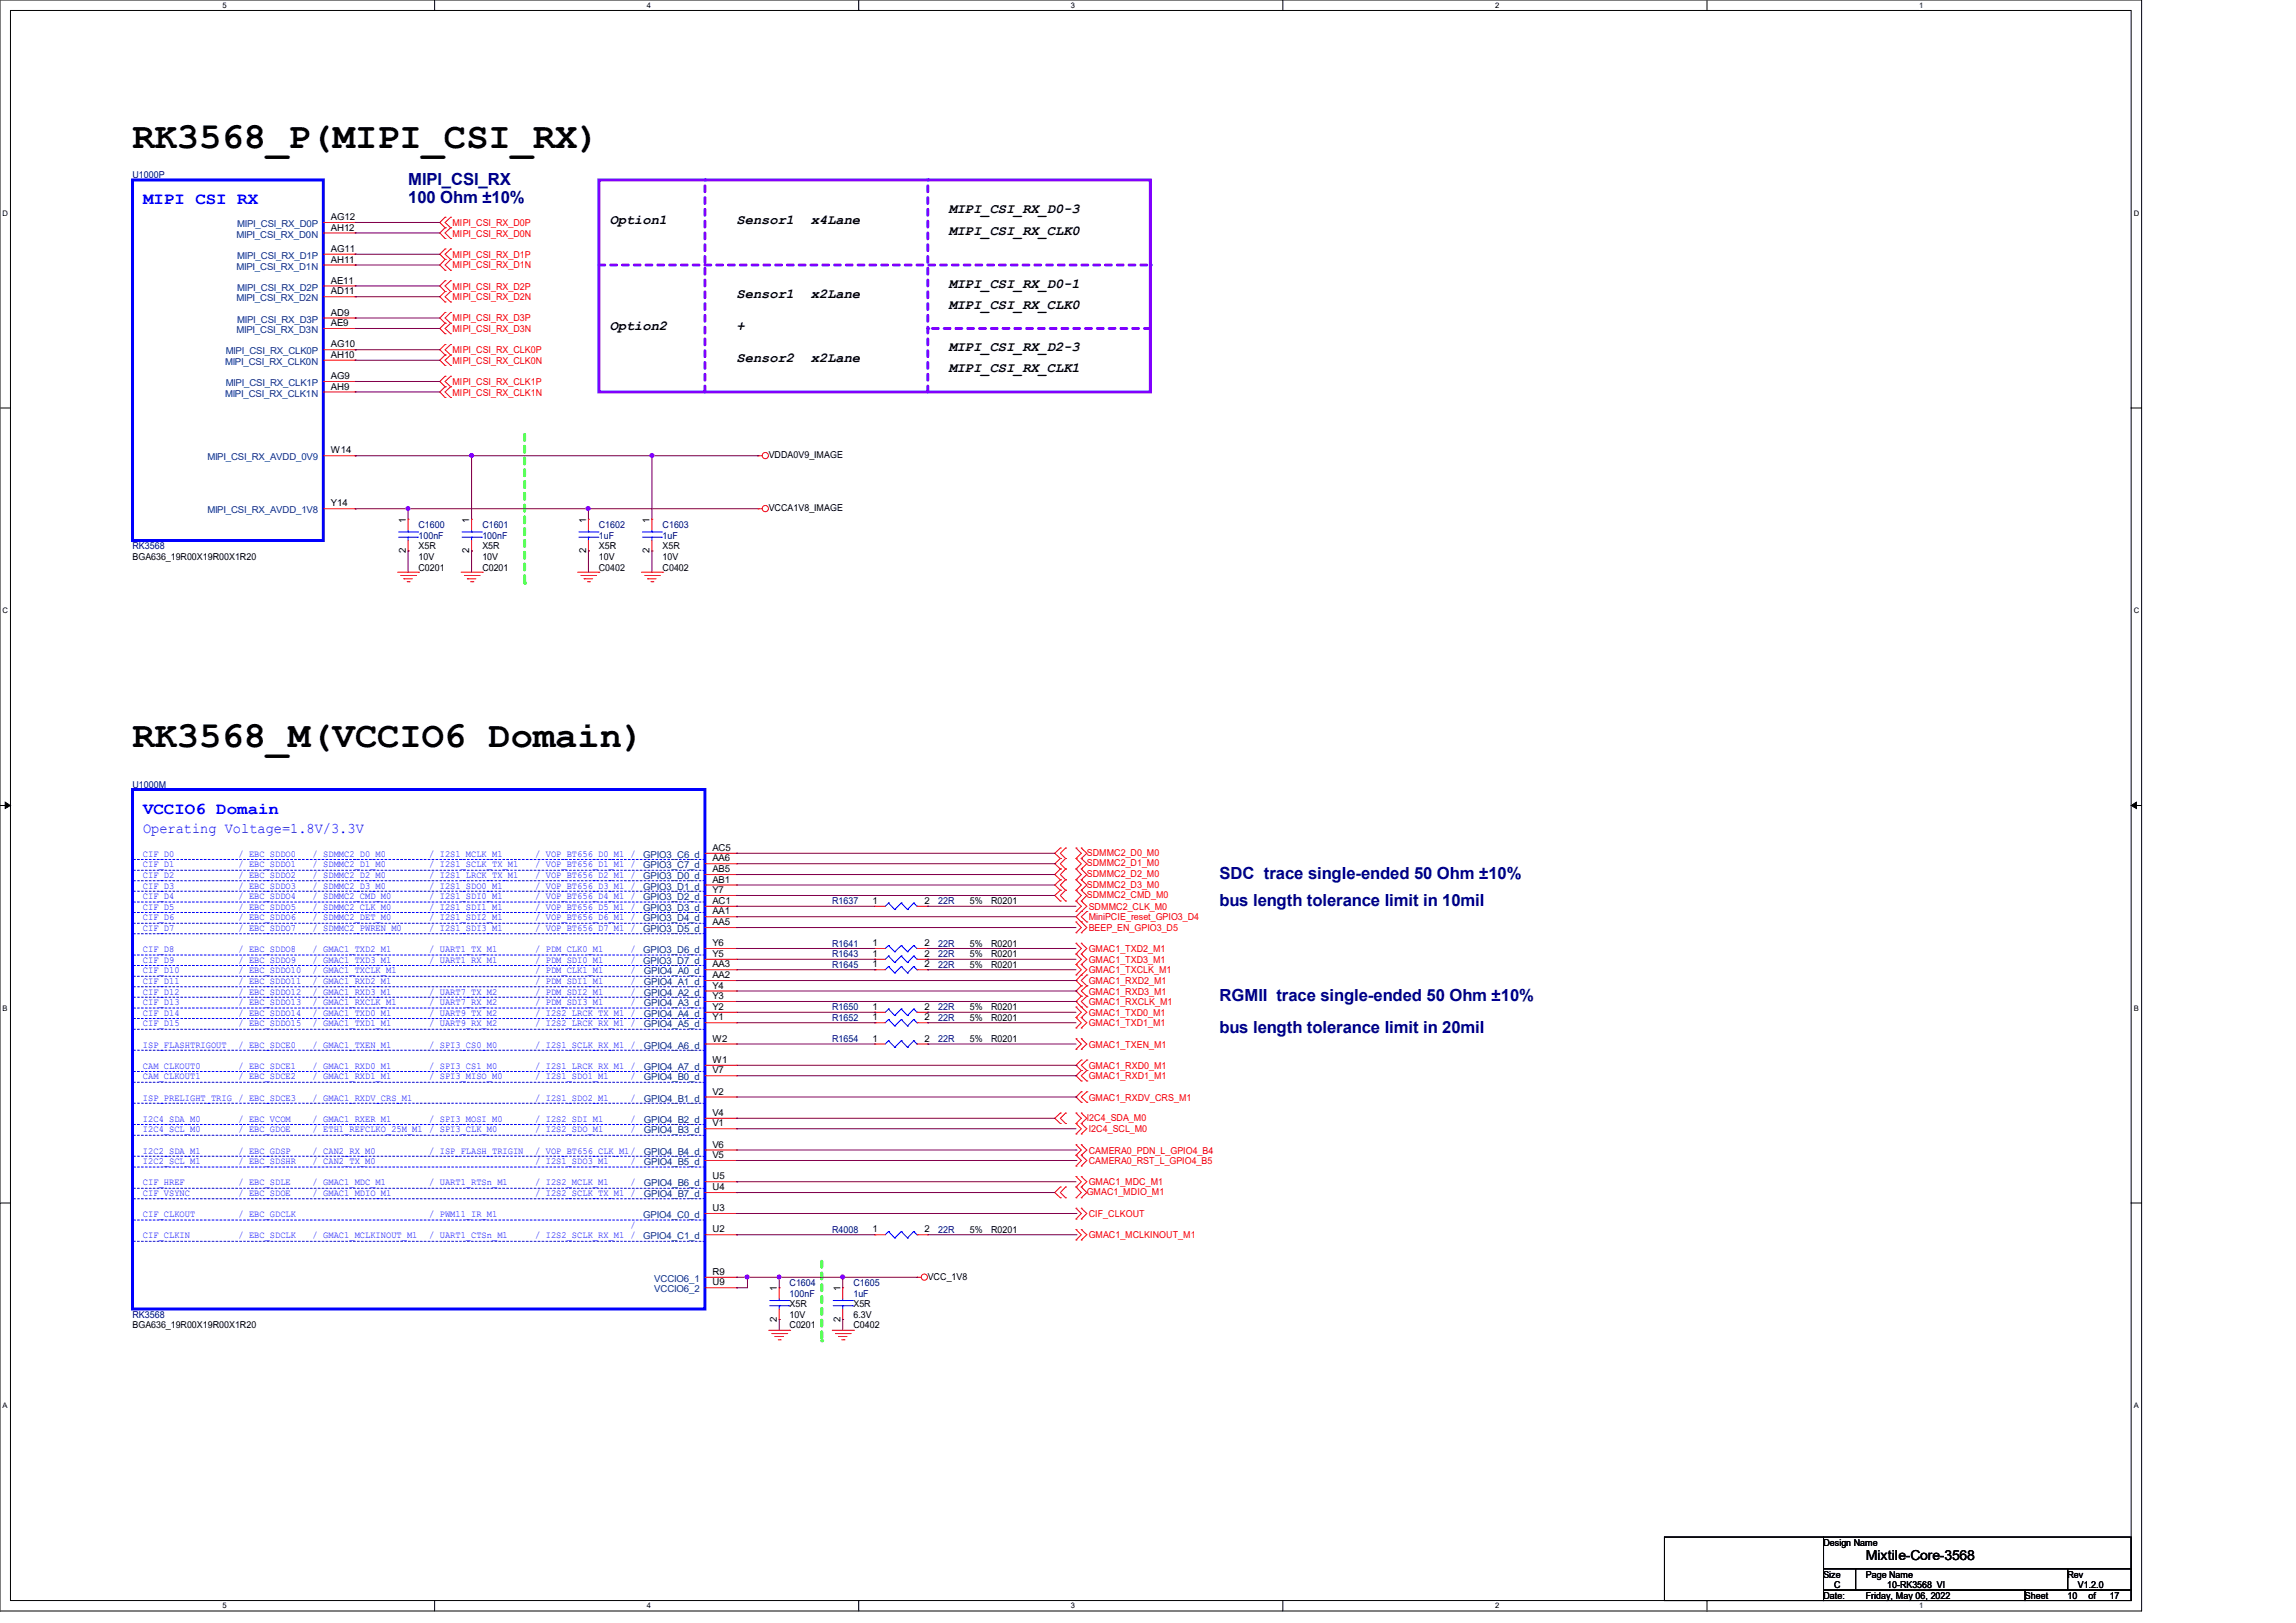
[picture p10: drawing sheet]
<svg xmlns="http://www.w3.org/2000/svg" width="297mm" height="210mm" viewBox="0 0 297 210" stroke-linecap="round" stroke-linejoin="round" font-family="sans-serif">
<defs><g id="words">
<g font-size="4.8">
<text x="17.1" y="19.1">RK3568_P(MIPI_CSI_RX)</text>
<text x="17.1" y="96.6">RK3568_M(VCCIO6 Domain)</text>
</g>
<g font-size="2.2" fill="#000080">
<text x="52.8" y="24">MIPI_CSI_RX</text>
<text x="52.8" y="26.2">100 Ohm ±10%</text>
<text x="157.7" y="113.8">SDC trace single-ended 50 Ohm ±10%</text>
<text x="157.7" y="117.2">bus length tolerance limit in 10mil</text>
<text x="157.7" y="129.6">RGMII trace single-ended 50 Ohm ±10%</text>
<text x="157.7" y="133.7">bus length tolerance limit in 20mil</text>
</g>
<g font-size="2.2" fill="#00f">
<text x="18.5" y="26.5">MIPI CSI RX</text>
<text x="18.5" y="105.3">VCCIO6 Domain</text>
</g>
<text font-size="1.9" fill="#00f" x="18.5" y="107.8">Operating Voltage=1.8V/3.3V</text>
<g font-size="1.8">
<text x="78.9" y="29">Option1</text>
<text x="95.3" y="29">Sensor1</text>
<text x="104.9" y="29">x4Lane</text>
<text x="122.7" y="27.6">MIPI_CSI_RX_D0-3</text>
<text x="122.7" y="30.4">MIPI_CSI_RX_CLK0</text>
<text x="95.3" y="38.6">Sensor1</text>
<text x="104.9" y="38.6">x2Lane</text>
<text x="122.7" y="37.2">MIPI_CSI_RX_D0-1</text>
<text x="122.7" y="40">MIPI_CSI_RX_CLK0</text>
<text x="78.9" y="42.7">Option2</text>
<text x="95.3" y="42.7">+</text>
<text x="95.3" y="46.8">Sensor2</text>
<text x="104.9" y="46.8">x2Lane</text>
<text x="122.7" y="45.4">MIPI_CSI_RX_D2-3</text>
<text x="122.7" y="48.2">MIPI_CSI_RX_CLK1</text>
<text x="241.4" y="201.8">Mixtile-Core-3568</text>
</g>
<g font-size="1.2" fill="#000080">
<text x="17.1" y="23.1">U1000P</text>
<text x="17.1" y="71.1">RK3568</text>
<text x="54.1" y="68.3">C1600</text>
<text x="54.1" y="69.7">100nF</text>
<text x="62.4" y="68.3">C1601</text>
<text x="62.4" y="69.7">100nF</text>
<text x="77.5" y="68.3">C1602</text>
<text x="77.5" y="69.7">1uF</text>
<text x="85.7" y="68.3">C1603</text>
<text x="85.7" y="69.7">1uF</text>
<text x="17.1" y="101.9">U1000M</text>
<text x="107.6" y="117">R1637</text>
<text x="121.4" y="117">22R</text>
<text x="107.6" y="125.3">R1645</text>
<text x="107.6" y="123.9">R1643</text>
<text x="107.6" y="122.5">R1641</text>
<text x="121.4" y="125.3">22R</text>
<text x="121.4" y="123.9">22R</text>
<text x="121.4" y="122.5">22R</text>
<text x="107.6" y="130.7">R1650</text>
<text x="121.4" y="130.7">22R</text>
<text x="107.6" y="132.1">R1652</text>
<text x="107.6" y="134.9">R1654</text>
<text x="121.4" y="132.1">22R</text>
<text x="121.4" y="134.9">22R</text>
<text x="107.6" y="159.6">R4008</text>
<text x="121.4" y="159.6">22R</text>
<text x="102.1" y="166.4">C1604</text>
<text x="102.1" y="167.8">100nF</text>
<text x="110.4" y="166.4">C1605</text>
<text x="110.4" y="167.8">1uF</text>
<text x="17.1" y="170.5">RK3568</text>
</g>
<g font-size="1.2" fill="#004080">
<text x="30.7" y="29.4">MIPI_CSI_RX_D0P</text>
<text x="30.6" y="30.7">MIPI_CSI_RX_D0N</text>
<text x="30.6" y="34.9">MIPI_CSI_RX_D1N</text>
<text x="30.7" y="33.5">MIPI_CSI_RX_D1P</text>
<text x="30.6" y="39">MIPI_CSI_RX_D2N</text>
<text x="30.7" y="37.6">MIPI_CSI_RX_D2P</text>
<text x="30.7" y="41.7">MIPI_CSI_RX_D3P</text>
<text x="29.1" y="47.2">MIPI_CSI_RX_CLK0N</text>
<text x="29.2" y="45.8">MIPI_CSI_RX_CLK0P</text>
<text x="30.6" y="43.1">MIPI_CSI_RX_D3N</text>
<text x="29.1" y="51.3">MIPI_CSI_RX_CLK1N</text>
<text x="29.2" y="50">MIPI_CSI_RX_CLK1P</text>
<text x="26.8" y="59.6">MIPI_CSI_RX_AVDD_0V9</text>
<text x="26.8" y="66.4">MIPI_CSI_RX_AVDD_1V8</text>
<text x="83.2" y="111">GPIO3_C6_d</text>
<text x="83.2" y="112.4">GPIO3_C7_d</text>
<text x="83.2" y="113.7">GPIO3_D0_d</text>
<text x="83.2" y="115.1">GPIO3_D1_d</text>
<text x="83.2" y="116.5">GPIO3_D2_d</text>
<text x="83.2" y="117.9">GPIO3_D3_d</text>
<text x="83.2" y="119.2">GPIO3_D4_d</text>
<text x="83.2" y="120.6">GPIO3_D5_d</text>
<text x="83.2" y="123.3">GPIO3_D6_d</text>
<text x="83.2" y="124.7">GPIO3_D7_d</text>
<text x="83.3" y="126.1">GPIO4_A0_d</text>
<text x="83.3" y="127.5">GPIO4_A1_d</text>
<text x="83.3" y="128.8">GPIO4_A2_d</text>
<text x="83.3" y="130.2">GPIO4_A3_d</text>
<text x="83.3" y="131.6">GPIO4_A4_d</text>
<text x="83.3" y="132.9">GPIO4_A5_d</text>
<text x="83.3" y="135.7">GPIO4_A6_d</text>
<text x="83.3" y="138.4">GPIO4_A7_d</text>
<text x="83.3" y="139.8">GPIO4_B0_d</text>
<text x="83.3" y="142.5">GPIO4_B1_d</text>
<text x="83.3" y="145.3">GPIO4_B2_d</text>
<text x="83.3" y="146.6">GPIO4_B3_d</text>
<text x="83.3" y="149.4">GPIO4_B4_d</text>
<text x="83.3" y="150.7">GPIO4_B5_d</text>
<text x="83.3" y="153.5">GPIO4_B6_d</text>
<text x="83.3" y="154.9">GPIO4_B7_d</text>
<text x="83.2" y="157.6">GPIO4_C0_d</text>
<text x="83.2" y="160.4">GPIO4_C1_d</text>
<text x="84.6" y="165.9">VCCIO6_1</text>
<text x="84.6" y="167.2">VCCIO6_2</text>
</g>
<g font-size="1.2">
<text x="42.8" y="28.5">AG12</text>
<text x="42.8" y="29.8">AH12</text>
<text x="42.8" y="32.6">AG11</text>
<text x="42.8" y="34">AH11</text>
<text x="42.8" y="36.7">AE11</text>
<text x="42.8" y="38.1">AD11</text>
<text x="42.8" y="40.9">AD9</text>
<text x="42.8" y="42.2">AE9</text>
<text x="42.8" y="45">AG10</text>
<text x="42.8" y="46.3">AH10</text>
<text x="42.8" y="49.1">AG9</text>
<text x="42.8" y="50.4">AH9</text>
<text x="42.8" y="58.7">W14</text>
<text x="99.4" y="59.3">VDDA0V9_IMAGE</text>
<text x="42.8" y="65.5">Y14</text>
<text x="52.5" y="71.6" transform="rotate(-90 52.5 71.6)">2</text>
<text x="52.5" y="67.6" transform="rotate(-90 52.5 67.6)">1</text>
<text x="54.1" y="71.1">X5R</text>
<text x="60.7" y="71.6" transform="rotate(-90 60.7 71.6)">2</text>
<text x="60.7" y="67.6" transform="rotate(-90 60.7 67.6)">1</text>
<text x="62.4" y="71.1">X5R</text>
<text x="75.8" y="71.6" transform="rotate(-90 75.8 71.6)">2</text>
<text x="75.8" y="67.6" transform="rotate(-90 75.8 67.6)">1</text>
<text x="77.5" y="71.1">X5R</text>
<text x="84" y="71.6" transform="rotate(-90 84 71.6)">2</text>
<text x="84" y="67.6" transform="rotate(-90 84 67.6)">1</text>
<text x="85.7" y="71.1">X5R</text>
<text x="99.4" y="66.1">VCCA1V8_IMAGE</text>
<text x="17.1" y="72.4">BGA636_19R00X19R00X1R20</text>
<text x="54.1" y="73.8">C0201</text>
<text x="54.1" y="72.4">10V</text>
<text x="62.4" y="73.8">C0201</text>
<text x="62.4" y="72.4">10V</text>
<text x="77.5" y="73.8">C0402</text>
<text x="77.5" y="72.4">10V</text>
<text x="85.7" y="73.8">C0402</text>
<text x="85.7" y="72.4">10V</text>
<text x="92.2" y="110.1">AC5</text>
<text x="92.2" y="111.5">AA6</text>
<text x="92.2" y="112.9">AB5</text>
<text x="92.2" y="114.2">AB1</text>
<text x="92.2" y="115.6">Y7</text>
<text x="92.2" y="117">AC1</text>
<text x="92.2" y="118.3">AA1</text>
<text x="92.2" y="119.7">AA5</text>
<text x="112.9" y="117">1</text>
<text x="119.6" y="117">2</text>
<text x="125.5" y="117">5%</text>
<text x="128.2" y="117">R0201</text>
<text x="92.2" y="122.4">Y6</text>
<text x="92.2" y="123.8">Y5</text>
<text x="92.2" y="125.2">AA3</text>
<text x="112.9" y="125.2">1</text>
<text x="112.9" y="123.8">1</text>
<text x="112.9" y="122.4">1</text>
<text x="119.6" y="125.2">2</text>
<text x="119.6" y="123.8">2</text>
<text x="119.6" y="122.4">2</text>
<text x="125.5" y="125.3">5%</text>
<text x="125.5" y="123.9">5%</text>
<text x="125.5" y="122.5">5%</text>
<text x="128.2" y="125.3">R0201</text>
<text x="128.2" y="123.9">R0201</text>
<text x="128.2" y="122.5">R0201</text>
<text x="92.2" y="126.6">AA2</text>
<text x="92.2" y="127.9">Y4</text>
<text x="92.2" y="129.3">Y3</text>
<text x="92.2" y="130.7">Y2</text>
<text x="112.9" y="130.7">1</text>
<text x="119.6" y="130.7">2</text>
<text x="125.5" y="130.7">5%</text>
<text x="128.2" y="130.7">R0201</text>
<text x="92.2" y="132">Y1</text>
<text x="92.2" y="134.8">W2</text>
<text x="92.2" y="137.5">W1</text>
<text x="112.9" y="132">1</text>
<text x="112.9" y="134.8">1</text>
<text x="119.6" y="132">2</text>
<text x="119.6" y="134.8">2</text>
<text x="125.5" y="132.1">5%</text>
<text x="125.5" y="134.9">5%</text>
<text x="128.2" y="132.1">R0201</text>
<text x="128.2" y="134.9">R0201</text>
<text x="92.2" y="138.9">V7</text>
<text x="92.2" y="141.6">V2</text>
<text x="92.2" y="144.4">V4</text>
<text x="92.2" y="145.8">V1</text>
<text x="92.2" y="148.5">V6</text>
<text x="92.2" y="149.9">V5</text>
<text x="92.2" y="152.6">U5</text>
<text x="92.2" y="154">U4</text>
<text x="92.2" y="156.7">U3</text>
<text x="92.2" y="159.5">U2</text>
<text x="112.9" y="159.5">1</text>
<text x="119.6" y="159.5">2</text>
<text x="125.5" y="159.6">5%</text>
<text x="128.2" y="159.6">R0201</text>
<text x="92.2" y="165">R9</text>
<text x="92.2" y="166.3">U9</text>
<text x="100.5" y="167" transform="rotate(-90 100.5 167)">1</text>
<text x="108.7" y="167" transform="rotate(-90 108.7 167)">1</text>
<text x="120" y="165.6">VCC_1V8</text>
<text x="17.1" y="171.9">BGA636_19R00X19R00X1R20</text>
<text x="100.5" y="171" transform="rotate(-90 100.5 171)">2</text>
<text x="102.1" y="171.9">C0201</text>
<text x="102.1" y="169.2">X5R</text>
<text x="102.1" y="170.5">10V</text>
<text x="108.7" y="171" transform="rotate(-90 108.7 171)">2</text>
<text x="110.4" y="171.9">C0402</text>
<text x="110.4" y="169.2">X5R</text>
<text x="110.4" y="170.5">6.3V</text>
<text x="235.9" y="200">Design Name</text>
<text x="235.9" y="204.1">Size</text>
<text x="235.9" y="206.9">Date:</text>
<text x="237.3" y="205.5">C</text>
<text x="241.4" y="204.1">Page Name</text>
<text x="241.4" y="206.9">Friday, May 06, 2022</text>
<text x="244.1" y="205.5">10-RK3568_VI</text>
<text x="261.9" y="206.9">Sheet</text>
<text x="267.4" y="204.1">Rev</text>
<text x="267.4" y="206.9">10</text>
<text x="268.8" y="205.5">V1.2.0</text>
<text x="270.1" y="206.9">of</text>
<text x="272.9" y="206.9">17</text>
</g>
<g font-size="1.2" fill="#f00">
<text x="58.5" y="29.3">MIPI_CSI_RX_D0P</text>
<text x="58.5" y="30.6">MIPI_CSI_RX_D0N</text>
<text x="58.5" y="33.4">MIPI_CSI_RX_D1P</text>
<text x="58.5" y="34.7">MIPI_CSI_RX_D1N</text>
<text x="58.5" y="37.5">MIPI_CSI_RX_D2P</text>
<text x="58.5" y="38.9">MIPI_CSI_RX_D2N</text>
<text x="58.5" y="41.6">MIPI_CSI_RX_D3P</text>
<text x="58.5" y="43">MIPI_CSI_RX_D3N</text>
<text x="58.5" y="45.7">MIPI_CSI_RX_CLK0P</text>
<text x="58.5" y="47.1">MIPI_CSI_RX_CLK0N</text>
<text x="58.5" y="49.8">MIPI_CSI_RX_CLK1P</text>
<text x="58.5" y="51.2">MIPI_CSI_RX_CLK1N</text>
<text x="140.6" y="110.7">SDMMC2_D0_M0</text>
<text x="140.6" y="112.1">SDMMC2_D1_M0</text>
<text x="140.6" y="113.5">SDMMC2_D2_M0</text>
<text x="140.6" y="114.9">SDMMC2_D3_M0</text>
<text x="140.6" y="116.2">SDMMC2_CMD_M0</text>
<text x="140.8" y="117.7">SDMMC2_CLK_M0</text>
<text x="140.8" y="119.1">MiniPCIE_reset_GPIO3_D4</text>
<text x="140.8" y="120.4">BEEP_EN_GPIO3_D5</text>
<text x="140.8" y="123.2">GMAC1_TXD2_M1</text>
<text x="140.8" y="124.6">GMAC1_TXD3_M1</text>
<text x="140.8" y="125.9">GMAC1_TXCLK_M1</text>
<text x="140.8" y="127.3">GMAC1_RXD2_M1</text>
<text x="140.8" y="128.7">GMAC1_RXD3_M1</text>
<text x="140.8" y="130">GMAC1_RXCLK_M1</text>
<text x="140.8" y="131.4">GMAC1_TXD0_M1</text>
<text x="140.8" y="132.8">GMAC1_TXD1_M1</text>
<text x="140.8" y="135.6">GMAC1_TXEN_M1</text>
<text x="140.8" y="138.3">GMAC1_RXD0_M1</text>
<text x="140.8" y="139.7">GMAC1_RXD1_M1</text>
<text x="140.8" y="142.4">GMAC1_RXDV_CRS_M1</text>
<text x="140.6" y="145">I2C4_SDA_M0</text>
<text x="140.8" y="146.5">I2C4_SCL_M0</text>
<text x="140.8" y="149.3">CAMERA0_PDN_L_GPIO4_B4</text>
<text x="140.6" y="154.6">GMAC1_MDIO_M1</text>
<text x="140.8" y="153.4">GMAC1_MDC_M1</text>
<text x="140.8" y="150.6">CAMERA0_RST_L_GPIO4_B5</text>
<text x="140.8" y="160.2">GMAC1_MCLKINOUT_M1</text>
<text x="140.8" y="157.5">CIF_CLKOUT</text>
</g>
<g font-size="1.2" fill="#00f">
<text x="18.5" y="112.2">CIF_D1</text>
<text x="18.5" y="113.6">CIF_D2</text>
<text x="18.5" y="110.9">CIF_D0</text>
<text x="30.9" y="113.6">/ EBC_SDDO2</text>
<text x="30.9" y="112.2">/ EBC_SDDO1</text>
<text x="30.9" y="110.9">/ EBC_SDDO0</text>
<text x="40.4" y="110.9">/ SDMMC2_D0_M0</text>
<text x="40.4" y="112.2">/ SDMMC2_D1_M0</text>
<text x="40.4" y="113.6">/ SDMMC2_D2_M0</text>
<text x="55.5" y="113.6">/ I2S1_LRCK_TX_M1</text>
<text x="55.5" y="110.9">/ I2S1_MCLK_M1</text>
<text x="55.5" y="112.2">/ I2S1_SCLK_TX_M1</text>
<text x="69.2" y="113.6">/ VOP_BT656_D2_M1 /</text>
<text x="69.2" y="112.2">/ VOP_BT656_D1_M1 /</text>
<text x="69.2" y="110.9">/ VOP_BT656_D0_M1 /</text>
<text x="18.5" y="119.1">CIF_D6</text>
<text x="18.5" y="116.3">CIF_D4</text>
<text x="18.5" y="115">CIF_D3</text>
<text x="18.5" y="117.7">CIF_D5</text>
<text x="30.9" y="116.3">/ EBC_SDDO4</text>
<text x="30.9" y="119.1">/ EBC_SDDO6</text>
<text x="30.9" y="115">/ EBC_SDDO3</text>
<text x="30.9" y="117.7">/ EBC_SDDO5</text>
<text x="40.4" y="116.3">/ SDMMC2_CMD_M0</text>
<text x="40.4" y="117.7">/ SDMMC2_CLK_M0</text>
<text x="40.4" y="115">/ SDMMC2_D3_M0</text>
<text x="40.4" y="119.1">/ SDMMC2_DET_M0</text>
<text x="55.5" y="115">/ I2S1_SDO0_M1</text>
<text x="55.5" y="117.7">/ I2S1_SDI1_M1</text>
<text x="55.5" y="116.3">/ I2S1_SDI0_M1</text>
<text x="55.5" y="119.1">/ I2S1_SDI2_M1</text>
<text x="69.2" y="117.7">/ VOP_BT656_D5_M1 /</text>
<text x="69.2" y="115">/ VOP_BT656_D3_M1 /</text>
<text x="69.2" y="119.1">/ VOP_BT656_D6_M1 /</text>
<text x="69.2" y="116.3">/ VOP_BT656_D4_M1 /</text>
<text x="18.5" y="120.5">CIF_D7</text>
<text x="18.5" y="125.9">CIF_D10</text>
<text x="18.5" y="123.2">CIF_D8</text>
<text x="18.5" y="124.6">CIF_D9</text>
<text x="30.9" y="123.2">/ EBC_SDDO8</text>
<text x="30.9" y="120.5">/ EBC_SDDO7</text>
<text x="30.9" y="125.9">/ EBC_SDDO10</text>
<text x="30.9" y="124.6">/ EBC_SDDO9</text>
<text x="40.4" y="120.5">/ SDMMC2_PWREN_M0</text>
<text x="40.4" y="124.6">/ GMAC1_TXD3_M1</text>
<text x="40.4" y="123.2">/ GMAC1_TXD2_M1</text>
<text x="40.4" y="125.9">/ GMAC1_TXCLK_M1</text>
<text x="55.5" y="123.2">/ UART1_TX_M1</text>
<text x="55.5" y="120.5">/ I2S1_SDI3_M1</text>
<text x="55.5" y="124.6">/ UART1_RX_M1</text>
<text x="69.2" y="123.2">/ PDM_CLK0_M1</text>
<text x="69.2" y="124.6">/ PDM_SDI0_M1</text>
<text x="69.2" y="125.9">/ PDM_CLK1_M1</text>
<text x="69.2" y="120.5">/ VOP_BT656_D7_M1 /</text>
<text x="81.6" y="124.6">/</text>
<text x="81.6" y="123.2">/</text>
<text x="81.6" y="125.9">/</text>
<text x="18.5" y="127.3">CIF_D11</text>
<text x="18.5" y="128.7">CIF_D12</text>
<text x="18.5" y="131.4">CIF_D14</text>
<text x="18.5" y="130">CIF_D13</text>
<text x="30.9" y="130">/ EBC_SDDO13</text>
<text x="30.9" y="131.4">/ EBC_SDDO14</text>
<text x="30.9" y="128.7">/ EBC_SDDO12</text>
<text x="30.9" y="127.3">/ EBC_SDDO11</text>
<text x="40.4" y="131.4">/ GMAC1_TXD0_M1</text>
<text x="40.4" y="128.7">/ GMAC1_RXD3_M1</text>
<text x="40.4" y="130">/ GMAC1_RXCLK_M1</text>
<text x="40.4" y="127.3">/ GMAC1_RXD2_M1</text>
<text x="55.5" y="128.7">/ UART7_TX_M2</text>
<text x="55.5" y="131.4">/ UART9_TX_M2</text>
<text x="55.5" y="130">/ UART7_RX_M2</text>
<text x="69.2" y="128.7">/ PDM_SDI2_M1</text>
<text x="69.2" y="131.4">/ I2S2_LRCK_TX_M1 /</text>
<text x="69.2" y="127.3">/ PDM_SDI1_M1</text>
<text x="69.2" y="130">/ PDM_SDI3_M1</text>
<text x="81.6" y="130">/</text>
<text x="81.6" y="127.3">/</text>
<text x="81.6" y="128.7">/</text>
<text x="18.5" y="132.8">CIF_D15</text>
<text x="18.5" y="135.6">ISP_FLASHTRIGOUT</text>
<text x="30.9" y="132.8">/ EBC_SDDO15</text>
<text x="30.9" y="135.6">/ EBC_SDCE0</text>
<text x="40.4" y="135.6">/ GMAC1_TXEN_M1</text>
<text x="40.4" y="132.8">/ GMAC1_TXD1_M1</text>
<text x="55.5" y="132.8">/ UART9_RX_M2</text>
<text x="55.5" y="135.6">/ SPI3_CS0_M0</text>
<text x="69.2" y="135.6">/ I2S1_SCLK_RX_M1 /</text>
<text x="69.2" y="132.8">/ I2S2_LRCK_RX_M1 /</text>
<text x="18.5" y="138.3">CAM_CLKOUT0</text>
<text x="18.5" y="142.4">ISP_PRELIGHT_TRIG / EBC_SDCE3</text>
<text x="18.5" y="139.7">CAM_CLKOUT1</text>
<text x="30.9" y="139.7">/ EBC_SDCE2</text>
<text x="30.9" y="138.3">/ EBC_SDCE1</text>
<text x="40.4" y="138.3">/ GMAC1_RXD0_M1</text>
<text x="40.4" y="139.7">/ GMAC1_RXD1_M1</text>
<text x="40.4" y="142.4">/ GMAC1_RXDV_CRS_M1</text>
<text x="55.5" y="139.7">/ SPI3_MISO_M0</text>
<text x="55.5" y="138.3">/ SPI3_CS1_M0</text>
<text x="69.2" y="138.3">/ I2S1_LRCK_RX_M1 /</text>
<text x="69.2" y="142.4">/ I2S1_SDO2_M1</text>
<text x="69.2" y="139.7">/ I2S1_SDO1_M1</text>
<text x="81.6" y="139.7">/</text>
<text x="81.6" y="142.4">/</text>
<text x="18.5" y="149.3">I2C2_SDA_M1</text>
<text x="18.5" y="146.5">I2C4_SCL_M0</text>
<text x="18.5" y="145.2">I2C4_SDA_M0</text>
<text x="30.9" y="145.2">/ EBC_VCOM</text>
<text x="30.9" y="146.5">/ EBC_GDOE</text>
<text x="30.9" y="149.3">/ EBC_GDSP</text>
<text x="40.4" y="149.3">/ CAN2_RX_M0</text>
<text x="40.4" y="145.2">/ GMAC1_RXER_M1</text>
<text x="40.4" y="146.5">/ ETH1_REFCLKO_25M_M1 / SPI3_CLK_M0</text>
<text x="55.5" y="145.2">/ SPI3_MOSI_M0</text>
<text x="55.5" y="149.3">/ ISP_FLASH_TRIGIN</text>
<text x="69.2" y="145.2">/ I2S2_SDI_M1</text>
<text x="69.2" y="149.3">/ VOP_BT656_CLK_M1/</text>
<text x="69.2" y="146.5">/ I2S2_SDO_M1</text>
<text x="81.6" y="145.2">/</text>
<text x="81.6" y="146.5">/</text>
<text x="18.5" y="150.6">I2C2_SCL_M1</text>
<text x="18.5" y="153.4">CIF_HREF</text>
<text x="18.5" y="154.8">CIF_VSYNC</text>
<text x="30.9" y="154.8">/ EBC_SDOE</text>
<text x="30.9" y="150.6">/ EBC_SDSHR</text>
<text x="30.9" y="153.4">/ EBC_SDLE</text>
<text x="40.4" y="153.4">/ GMAC1_MDC_M1</text>
<text x="40.4" y="154.8">/ GMAC1_MDIO_M1</text>
<text x="40.4" y="150.6">/ CAN2_TX_M0</text>
<text x="55.5" y="153.4">/ UART1_RTSn_M1</text>
<text x="69.2" y="150.6">/ I2S1_SDO3_M1</text>
<text x="69.2" y="153.4">/ I2S2_MCLK_M1</text>
<text x="69.2" y="154.8">/ I2S2_SCLK_TX_M1 /</text>
<text x="81.6" y="150.6">/</text>
<text x="81.6" y="153.4">/</text>
<text x="18.5" y="157.5">CIF_CLKOUT</text>
<text x="18.5" y="160.2">CIF_CLKIN</text>
<text x="30.9" y="160.2">/ EBC_SDCLK</text>
<text x="30.9" y="157.5">/ EBC_GDCLK</text>
<text x="40.4" y="160.2">/ GMAC1_MCLKINOUT_M1</text>
<text x="55.5" y="160.2">/ UART1_CTSn_M1</text>
<text x="55.5" y="157.5">/ PWM11_IR_M1</text>
<text x="69.2" y="160.2">/ I2S2_SCLK_RX_M1 /</text>
<text x="81.6" y="158.9">/</text>
</g>
<g font-size="1">
<text x="28.8" y="1">5</text>
<text x="83.7" y="1">4</text>
<text x="138.5" y="1">3</text>
<text x="193.4" y="1">2</text>
<text x="248.3" y="1">1</text>
<text x=".3" y="27.9">D</text>
<text x="276" y="27.9">D</text>
<text x=".3" y="79.4">C</text>
<text x="276" y="79.4">C</text>
<text x=".3" y="130.8">B</text>
<text x="276" y="130.8">B</text>
<text x=".3" y="182.2">A</text>
<text x="276" y="182.2">A</text>
<text x="28.8" y="208.1">5</text>
<text x="83.7" y="208.1">4</text>
<text x="138.5" y="208.1">3</text>
<text x="193.4" y="208.1">2</text>
<text x="248.3" y="208.1">1</text>
</g>
</g></defs>
<path d="M0 0h277v208.4h-277zM1.4 1.4h274.3v205.7h-274.3z" fill="none" stroke="#000" stroke-width=".13"/>
<g fill="#fff">
<path d="M28.8 .1h.5v1.1h-.5z"/>
<path d="M28.8 207.2h.5v1.1h-.5z"/>
</g>
<path d="M56.2 0v1.4M56.2 207.1v1.3" fill="none" stroke="#000" stroke-width=".13"/>
<g fill="#fff">
<path d="M83.7 .1h.5v1.1h-.5z"/>
<path d="M83.7 207.2h.5v1.1h-.5z"/>
</g>
<path d="M111.1 0v1.4M111.1 207.1v1.3" fill="none" stroke="#000" stroke-width=".13"/>
<g fill="#fff">
<path d="M138.5 .1h.6v1.1h-.6z"/>
<path d="M138.5 207.2h.6v1.1h-.6z"/>
</g>
<path d="M165.9 0v1.4M165.9 207.1v1.3" fill="none" stroke="#000" stroke-width=".13"/>
<g fill="#fff">
<path d="M193.4 .1h.5v1.1h-.5z"/>
<path d="M193.4 207.2h.5v1.1h-.5z"/>
</g>
<path d="M220.8 0v1.4M220.8 207.1v1.3" fill="none" stroke="#000" stroke-width=".13"/>
<g fill="#fff">
<path d="M248.2 .1h.6v1.1h-.6z"/>
<path d="M248.2 207.2h.6v1.1h-.6z"/>
<path d="M.3 27.1h.8v1.1h-.8z"/>
<path d="M276 27.1h.7v1.1h-.7z"/>
<path d="M.3 78.5h.8v1.1h-.8z"/>
<path d="M276 78.5h.7v1.1h-.7z"/>
</g>
<path d="M0 52.8h1.4M275.7 52.8h1.3" fill="none" stroke="#000" stroke-width=".13"/>
<g fill="#fff">
<path d="M.3 129.9h.7v1.1h-.7z"/>
<path d="M276 129.9h.6v1.1h-.6z"/>
</g>
<path d="M0 104.2h1.4M275.7 104.2h1.3" fill="none" stroke="#000" stroke-width=".13"/>
<path d="M.7 103.8l.7 .4-.7 .4zM275.7 104.2l.7-.4v.8z" fill="#000" stroke="#000" stroke-width=".13"/>
<g fill="#fff">
<path d="M.3 181.4h.7v1.1h-.7z"/>
<path d="M276 181.4h.6v1.1h-.6z"/>
</g>
<path d="M0 155.7h1.4M275.7 155.7h1.3" fill="none" stroke="#000" stroke-width=".13"/>
<path d="M67.9 56.2v19.2" fill="none" stroke="#0f0" stroke-width=".38" stroke-dasharray=".8 .8"/>
<circle cx="67.9" cy="75.4" r=".19" fill="#0f0" stroke-dasharray=".8 .8"/>
<path d="M106.3 163.2v10.3" fill="none" stroke="#0f0" stroke-width=".38" stroke-dasharray=".8 .8"/>
<circle cx="106.3" cy="173.5" r=".19" fill="#0f0" stroke-dasharray=".8 .8"/>
<path d="M77.5 23.3h71.3v27.4h-71.3z" fill="none" stroke="#8000ff" stroke-width=".38"/>
<path d="M77.5 34.3h71.3" fill="none" stroke="#8000ff" stroke-width=".38" stroke-dasharray=".8 .8"/>
<circle cx="148.8" cy="34.3" r=".19" fill="#8000ff" stroke-dasharray=".8 .8"/>
<path d="M120 50.7v-27.4" fill="none" stroke="#8000ff" stroke-width=".38" stroke-dasharray=".8 .8"/>
<circle cx="120" cy="23.3" r=".19" fill="#8000ff" stroke-dasharray=".8 .8"/>
<path d="M148.8 42.5h-28.8" fill="none" stroke="#8000ff" stroke-width=".38" stroke-dasharray=".8 .8"/>
<circle cx="120" cy="42.5" r=".19" fill="#8000ff" stroke-dasharray=".8 .8"/>
<path d="M91.2 50.7v-27.4" fill="none" stroke="#8000ff" stroke-width=".38" stroke-dasharray=".8 .8"/>
<circle cx="91.2" cy="23.3" r=".19" fill="#8000ff" stroke-dasharray=".8 .8"/>
<g fill="none" stroke="#f00" stroke-width=".13">
<path d="M41.8 28.8h4.1M41.8 30.1h4.1M41.8 32.9h4.1M41.8 34.3h4.1M41.8 37h4.1M41.8 38.4h4.1M45.9 28.8h.1M45.9 30.1h.1M45.9 32.9h.1M45.9 34.3h.1M45.9 37h.1M45.9 38.4h.1"/>
<path d="M57.6 28.1h.1M57.6 29.5h.1M57.6 30.9h.1M57.6 32.2h.1M57.6 33.6h.1M57.6 35h.1M57.6 36.3h.1M57.6 37.7h.1M57.6 39.1h.1M57.6 28.1l-.7 .7 .7 .7M57.6 29.5l-.7 .6 .7 .8M57.6 32.2l-.7 .7 .7 .7"/>
<path d="M57.6 33.6l-.7 .7 .7 .7M57.6 36.3l-.7 .7 .7 .7M57.6 37.7l-.7 .7 .7 .7M58.3 29.5h.1M58.3 28.1h.1M58.3 30.9h.1M58.3 33.6h.1M58.3 32.2h.1M58.3 35h.1M58.3 37.7h.1M58.3 36.3h.1M58.3 39.1h.1"/>
<path d="M58.3 28.1l-.7 .7 .7 .7M58.3 29.5l-.7 .6 .7 .8M58.3 32.2l-.7 .7 .7 .7M58.3 33.6l-.7 .7 .7 .7M58.3 36.3l-.7 .7 .7 .7M58.3 37.7l-.7 .7 .7 .7M41.8 59h4.1M41.8 41.1h4.1M41.8 42.5h4.1M41.8 45.3h4.1M41.8 46.6h4.1M41.8 49.4h4.1"/>
<path d="M41.8 50.7h4.1M45.9 41.1h.1M45.9 42.5h.1M45.9 45.3h.1M45.9 46.6h.1M45.9 49.4h.1M45.9 50.7h.1M45.9 59h.1M57.6 40.4h.1M57.6 41.8h.1M57.6 43.2h.1M57.6 44.6h.1"/>
<path d="M57.6 45.9h.1M57.6 47.3h.1M57.6 48.7h.1M57.6 50h.1M57.6 51.4h.1M57.6 40.4l-.7 .7 .7 .7M57.6 41.8l-.7 .7 .7 .7M57.6 44.6l-.7 .7 .7 .6M57.6 45.9l-.7 .7 .7 .7M57.6 48.7l-.7 .7 .7 .6M57.6 50l-.7 .7 .7 .7M58.3 41.8h.1"/>
<path d="M58.3 40.4h.1M58.3 43.2h.1M58.3 45.9h.1M58.3 44.6h.1M58.3 47.3h.1M58.3 50h.1M58.3 48.7h.1M58.3 51.4h.1M58.3 40.4l-.7 .7 .7 .7M58.3 41.8l-.7 .7 .7 .7M58.3 44.6l-.7 .7 .7 .6M58.3 45.9l-.7 .7 .7 .7"/>
<path d="M58.3 48.7l-.7 .7 .7 .6M58.3 50l-.7 .7 .7 .7M98 59h.1M98 59h.6M41.8 65.8h4.1M45.9 65.8h.1M51.4 74h2.7M51.8 74.5h2M52.2 74.9h.1M52.2 74.9h1.1M52.7 75.3h.2M52.8 67.2h.1"/>
<path d="M52.8 71.3h.1M52.8 67.2v1.4M52.8 69.9v1.4M52.9 75.3h.1M53.8 74.5h.1M54.1 74h.1M59.6 74h2.8M60.1 74.5h1.9M60.5 74.9h.1M60.5 74.9h1.1M60.9 75.3h.3M61 67.2h.1"/>
<path d="M61 71.3h.1M61 67.2v1.4M61 69.9v1.4M61.2 75.3h.1M62 74.5h.1M62.4 74h.1M74.7 74h2.8M75.1 74.5h1.9M75.6 74.9h.1M75.6 74.9h1.1M76 75.3h.2M76.1 67.2h.1"/>
<path d="M76.1 71.3h.1M76.1 67.2v1.4M76.1 69.9v1.4M76.2 75.3h.1M77 74.5h.1M77.5 74h.1M83 74h2.7M83.4 74.5h1.9M83.8 74.9h.1M83.8 74.9h1.1M84.2 75.3h.3M84.3 67.2h.1"/>
<path d="M84.3 71.3h.1M84.3 67.2v1.4M84.3 69.9v1.4M84.5 75.3h.1M85.3 74.5h.1M85.7 74h.1M98 65.8h.1M98 65.8h.6M91.2 110.4h4.1M91.2 111.8h4.1M91.2 113.2h4.1M91.2 114.5h4.1"/>
<path d="M91.2 115.9h4.1M91.2 117.3h4.1M91.2 118.6h4.1M95.3 110.4h.1M95.3 111.8h.1M95.3 113.2h.1M95.3 114.5h.1M95.3 115.9h.1M95.3 117.3h.1M95.3 118.6h.1M113.2 117.3h.1M113.2 117.3h1.3"/>
<path d="M118.6 117.3h1.4M120 117.3h.1M137.2 109.7h.1M137.2 111.1h.1M137.2 112.4h.1M137.2 113.8h.1M137.2 115.2h.1M137.2 116.6h.1M137.2 115.2l-.8 .7 .8 .7M137.2 109.7l-.8 .7 .8 .7M137.2 111.1l-.8 .7 .8 .6M137.2 112.4l-.8 .8 .8 .6"/>
<path d="M137.2 113.8l-.8 .7 .8 .7M137.8 111.1h.1M137.8 109.7h.1M137.8 112.4h.1M137.8 113.8h.1M137.8 115.2h.1M137.8 116.6h.1M137.8 109.7l-.6 .7 .6 .7M137.8 111.1l-.6 .7 .6 .6M137.8 112.4l-.6 .8 .6 .6M137.8 115.2l-.6 .7 .6 .7M137.8 113.8l-.6 .7 .6 .7"/>
<path d="M139.2 117.9h.1M139.2 116.6h.1M139.2 111.1h.1M139.2 109.7h.1M139.2 112.4h.1M139.2 113.8h.1M139.2 115.2h.1M139.2 119.3h.1M139.2 116.6l.7 .7-.7 .6M139.2 109.7l.7 .7-.7 .7M139.2 111.1l.7 .7-.7 .6M139.2 115.2l.7 .7-.7 .7"/>
<path d="M139.2 112.4l.7 .8-.7 .6M139.2 113.8l.7 .7-.7 .7M139.2 119.3l.7 .7-.7 .7M139.9 117.9h.1M139.9 116.6h.1M139.9 119.3h.1M139.9 111.1h.1M139.9 109.7h.1M139.9 112.4h.1M139.9 113.8h.1M139.9 115.2h.1M139.9 116.6l.7 .7-.7 .6"/>
<path d="M139.9 117.9l-.7 .7 1.4 1.4-.7 .7M139.9 109.7l.7 .7-.7 .7M139.9 111.1l.7 .7-.7 .6M139.9 112.4l.7 .8-.7 .6M139.9 113.8l.7 .7-.7 .7M139.9 115.2l.7 .7-.7 .7M140.6 119.3h.1M140.6 117.9h.1M140.6 117.9l-.7 .7 .7 .7M91.2 125.5h4.1M91.2 120h4.1M91.2 122.7h4.1"/>
<path d="M91.2 124.1h4.1M91.2 126.9h4.1M91.2 128.2h4.1M91.2 129.6h4.1M91.2 131h4.1M91.2 132.3h4.1M91.2 135.1h4.1M91.2 137.8h4.1M91.2 139.2h4.1M95.3 120h.1M95.3 122.7h.1M95.3 124.1h.1"/>
<path d="M95.3 125.5h.1M95.3 126.9h.1M95.3 128.2h.1M95.3 129.6h.1M95.3 131h.1M95.3 132.3h.1M95.3 135.1h.1M95.3 137.8h.1M95.3 139.2h.1M113.2 125.5h.1M113.2 132.3h.1M113.2 124.1h.1"/>
<path d="M113.2 122.7h.1M113.2 135.1h.1M113.2 131h.1M113.2 125.5h1.3M113.2 122.7h1.3M113.2 124.1h1.3M113.2 131h1.3M113.2 132.3h1.3M113.2 135.1h1.3M118.6 125.5h1.4M118.6 122.7h1.4M118.6 124.1h1.4"/>
<path d="M118.6 131h1.4M118.6 132.3h1.4M118.6 135.1h1.4M120 125.5h.1M120 132.3h.1M120 124.1h.1M120 122.7h.1M120 135.1h.1M120 131h.1M139.2 120.7h.1M139.2 123.4h.1M139.2 122h.1"/>
<path d="M139.2 124.8h.1M139.2 126.2h.1M139.2 131.7h.1M139.2 130.3h.1M139.2 133h.1M139.2 135.8h.1M139.2 134.4h.1M139.2 122l.7 .7-.7 .7M139.2 123.4l.7 .7-.7 .7M139.2 124.8l.7 .7-.7 .7M139.2 130.3l.7 .7-.7 .7M139.2 131.7l.7 .6-.7 .7"/>
<path d="M139.2 134.4l.7 .7-.7 .7M139.9 120.7h.1M139.9 123.4h.1M139.9 122h.1M139.9 124.8h.1M139.9 126.2h.1M139.9 127.6h.1M139.9 128.9h.1M139.9 130.3h.1M139.9 131.7h.1M139.9 133h.1M139.9 135.8h.1"/>
<path d="M139.9 134.4h.1M139.9 137.2h.1M139.9 138.5h.1M139.9 139.9h.1M139.9 122l.7 .7-.7 .7M139.9 123.4l.7 .7-.7 .7M139.9 124.8l.7 .7-.7 .7M139.9 126.2l-.7 .7 .7 .7M139.9 127.6l-.7 .6 .7 .7M139.9 128.9l-.7 .7 .7 .7M139.9 130.3l.7 .7-.7 .7M139.9 131.7l.7 .6-.7 .7"/>
<path d="M139.9 134.4l.7 .7-.7 .7M139.9 137.2l-.7 .6 .7 .7M139.9 138.5l-.7 .7 .7 .7M140.6 127.6h.1M140.6 126.2h.1M140.6 128.9h.1M140.6 130.3h.1M140.6 138.5h.1M140.6 137.2h.1M140.6 139.9h.1M140.6 126.2l-.7 .7 .7 .7M140.6 127.6l-.7 .6 .7 .7"/>
<path d="M140.6 128.9l-.7 .7 .7 .7M140.6 137.2l-.7 .6 .7 .7M140.6 138.5l-.7 .7 .7 .7M91.2 141.9h4.1M91.2 144.7h4.1M91.2 146h4.1M91.2 148.8h4.1M91.2 150.2h4.1M91.2 152.9h4.1M91.2 154.3h4.1M91.2 157h4.1M91.2 159.8h4.1"/>
<path d="M95.3 141.9h.1M95.3 144.7h.1M95.3 146h.1M95.3 148.8h.1M95.3 150.2h.1M95.3 152.9h.1M95.3 154.3h.1M95.3 157h.1M95.3 159.8h.1M113.2 159.8h.1M113.2 159.8h1.3M118.6 159.8h1.4"/>
<path d="M120 159.8h.1M137.2 153.6h.1M137.2 155h.1M137.2 144h.1M137.2 145.4h.1M137.2 153.6l-.8 .7 .8 .7M137.2 144l-.8 .7 .8 .7M137.8 155h.1M137.8 153.6h.1M137.8 145.4h.1M137.8 144h.1M137.8 153.6l-.6 .7 .6 .7"/>
<path d="M137.8 144l-.6 .7 .6 .7M139.2 153.6h.1M139.2 152.2h.1M139.2 155h.1M139.2 159.1h.1M139.2 146.7h.1M139.2 145.4h.1M139.2 144h.1M139.2 149.5h.1M139.2 148.1h.1M139.2 150.9h.1M139.2 157.7h.1"/>
<path d="M139.2 156.3h.1M139.2 152.2l.7 .7-.7 .7M139.2 156.3l.7 .7-.7 .7M139.2 153.6l.7 .7-.7 .7M139.2 159.1l.7 .7-.7 .6M139.2 145.4l.7 .6-.7 .7M139.2 144l.7 .7-.7 .7M139.2 148.1l.7 .7-.7 .7M139.2 149.5l.7 .7-.7 .7M139.9 141.3h.1M139.9 142.6h.1M139.9 153.6h.1"/>
<path d="M139.9 152.2h.1M139.9 155h.1M139.9 159.1h.1M139.9 146.7h.1M139.9 145.4h.1M139.9 144h.1M139.9 149.5h.1M139.9 148.1h.1M139.9 150.9h.1M139.9 157.7h.1M139.9 156.3h.1M139.9 141.3l-.7 .6 .7 .7"/>
<path d="M139.9 152.2l.7 .7-.7 .7M139.9 149.5l.7 .7-.7 .7M139.9 153.6l.7 .7-.7 .7M139.9 159.1l.7 .7-.7 .6M139.9 145.4l.7 .6-.7 .7M139.9 144l.7 .7-.7 .7M139.9 148.1l.7 .7-.7 .7M139.9 156.3l.7 .7-.7 .7M140.6 142.6h.1M140.6 141.3h.1M140.6 141.3l-.7 .6 .7 .7M91.2 165.3h4.1"/>
<path d="M91.2 166.6h4.1M95.3 165.3h.1M95.3 166.6h.1M99.4 172.1h2.8M99.8 172.6h2M100.2 172.9h.1M100.2 172.9h1.1M100.7 173.4h.2M100.8 166.6h.1M100.8 170.7h.1M100.8 166.6v1.4M100.8 169.4v1.3"/>
<path d="M100.9 173.4h.1M101.8 172.6h.1M102.2 172.1h.1M107.7 172.1h2.7M108.1 172.6h1.9M108.5 172.9h.1M108.5 172.9h1.1M108.9 173.4h.3M109 166.6h.1M109 170.7h.1M109 166.6v1.4M109 169.4v1.3"/>
<path d="M109.2 173.4h.1M110 172.6h.1M110.4 172.1h.1M118.6 165.3h.1M118.6 165.3h.6M139.2 160.4h.1M139.9 160.4h.1"/>
<circle cx="99" cy="58.9" r=".4"/>
<circle cx="99" cy="65.8" r=".4"/>
<circle cx="119.6" cy="165.2" r=".4"/>
</g>
<path d="M215.3 198.9h20.6v8.2h-20.6zM235.9 198.9h39.8v4.1h-39.8zM235.9 203h4.1v2.7h-4.1zM235.9 205.7h26.1v1.4h-26.1zM240 203h27.5v2.7h-27.5zM262 205.7h13.7v1.4h-13.7zM267.5 203h8.2v2.7h-8.2z" fill="none" stroke="#000" stroke-width=".13"/>
<path d="M17.1 23.3h24.7v46.6h-24.7zM17.1 102.2h74.1v67.2h-74.1z" fill="none" stroke="#00f" stroke-width=".38"/>
<g fill="none" stroke="#00f" stroke-width=".13">
<path d="M51.6 69.5h2.4M51.6 68.8h2.4M52.8 68.8h.1M52.8 69.5h.1M52.8 68.6v.2M52.8 69.5v.4M54 69.5h.1M54 68.8h.1M59.8 69.5h2.5M59.8 68.8h2.5M61 68.8h.1M61 69.5h.1"/>
<path d="M61 68.6v.2M61 69.5v.4M62.3 69.5h.1M62.3 68.8h.1M74.9 69.5h2.4M74.9 68.8h2.4M76.1 68.8h.1M76.1 69.5h.1M76.1 68.6v.2M76.1 69.5v.4M77.3 69.5h.1M77.3 68.8h.1"/>
<path d="M83.1 69.5h2.5M83.1 68.8h2.5M84.3 68.8h.1M84.3 69.5h.1M84.3 68.6v.2M84.3 69.5v.4M85.6 69.5h.1M85.6 68.8h.1M114.9 116.8h.1M114.9 116.8l-.4 .5M114.9 116.8l.8 .9M115.7 117.7h.1"/>
<path d="M116.6 116.8h.1M116.6 116.8l-.9 .9M116.6 116.8l.8 .9M117.4 117.7h.1M118.2 116.8h.1M118.2 116.8l-.8 .9M118.2 116.8l.4 .5M118.6 117.3h.1M114.9 125.1h.1M114.9 131.9h.1M114.9 123.7h.1M114.9 122.3h.1"/>
<path d="M114.9 134.7h.1M114.9 130.6h.1M114.9 125.1l-.4 .4M114.9 125.1l.8 .8M114.9 131.9l-.4 .4M114.9 131.9l.8 .9M114.9 123.7l-.4 .4M114.9 123.7l.8 .8M114.9 122.3l-.4 .4M114.9 122.3l.8 .8M114.9 134.7l-.4 .4M114.9 134.7l.8 .8"/>
<path d="M114.9 130.6l-.4 .4M114.9 130.6l.8 .8M115.7 125.9h.1M115.7 132.8h.1M115.7 124.5h.1M115.7 123.1h.1M115.7 135.5h.1M115.7 131.4h.1M116.6 125.1h.1M116.6 131.9h.1M116.6 123.7h.1M116.6 122.3h.1"/>
<path d="M116.6 134.7h.1M116.6 130.6h.1M116.6 125.1l-.9 .8M116.6 125.1l.8 .8M116.6 131.9l-.9 .9M116.6 131.9l.8 .9M116.6 123.7l-.9 .8M116.6 123.7l.8 .8M116.6 122.3l-.9 .8M116.6 122.3l.8 .8M116.6 134.7l-.9 .8M116.6 134.7l.8 .8"/>
<path d="M116.6 130.6l-.9 .8M116.6 130.6l.8 .8M117.4 125.9h.1M117.4 132.8h.1M117.4 124.5h.1M117.4 123.1h.1M117.4 135.5h.1M117.4 131.4h.1M118.2 125.1h.1M118.2 131.9h.1M118.2 123.7h.1M118.2 122.3h.1"/>
<path d="M118.2 134.7h.1M118.2 130.6h.1M118.2 125.1l-.8 .8M118.2 125.1l.4 .4M118.2 131.9l-.8 .9M118.2 131.9l.4 .4M118.2 123.7l-.8 .8M118.2 123.7l.4 .4M118.2 122.3l-.8 .8M118.2 122.3l.4 .4M118.2 134.7l-.8 .8M118.2 134.7l.4 .4"/>
<path d="M118.2 130.6l-.8 .8M118.2 130.6l.4 .4M118.6 125.5h.1M118.6 132.3h.1M118.6 124.1h.1M118.6 122.7h.1M118.6 135.1h.1M118.6 131h.1M114.9 159.3h.1M114.9 159.3l-.4 .5M114.9 159.3l.8 .9M116.6 159.3h.1"/>
<path d="M116.6 159.3l-.9 .9M116.6 159.3l.8 .9M118.2 159.3h.1M118.2 159.3l-.8 .9M118.2 159.3l.4 .5M118.6 159.8h.1M99.6 169h2.4M99.6 168.3h2.4M100.8 168.3h.1M100.8 169h.1M100.8 168v.3M100.8 169v.4"/>
<path d="M102 169h.1M102 168.3h.1M107.8 169h2.5M107.8 168.3h2.5M109 168.3h.1M109 169h.1M109 168v.3M109 169v.4M110.3 169h.1M110.3 168.3h.1M115.7 160.2h.1M117.4 160.2h.1"/>
</g>
<g fill="none" stroke="#00f" stroke-width=".13" stroke-dasharray=".3 .3">
<path d="M17.1 114h.1M17.1 111.2h.1M17.1 118.1h.1M17.1 115.3h.1M17.1 116.7h.1M17.1 119.5h.1M17.1 112.6h.1M91.2 114h-74.1M91.2 111.2h-74.1M91.2 118.1h-74.1M91.2 115.3h-74.1M91.2 116.7h-74.1"/>
<path d="M91.2 119.5h-74.1M91.2 112.6h-74.1M17.1 131.8h.1M17.1 123.6h.1M17.1 138.6h.1M17.1 120.8h.1M17.1 133.2h.1M17.1 135.9h.1M17.1 130.4h.1M17.1 129h.1M17.1 127.7h.1M17.1 124.9h.1"/>
<path d="M17.1 126.3h.1M91.2 131.8h-74.1M91.2 123.6h-74.1M91.2 138.6h-74.1M91.2 120.8h-74.1M91.2 133.2h-74.1M91.2 135.9h-74.1M91.2 130.4h-74.1M91.2 129h-74.1M91.2 127.7h-74.1M91.2 124.9h-74.1M91.2 126.3h-74.1"/>
<path d="M17.1 155.1h.1M17.1 157.9h.1M17.1 153.8h.1M17.1 146.9h.1M17.1 142.7h.1M17.1 151h.1M17.1 149.6h.1M17.1 145.5h.1M17.1 140h.1M91.2 155.1h-74.1M91.2 157.9h-74.1M91.2 153.8h-74.1"/>
<path d="M91.2 146.9h-74.1M91.2 142.7h-74.1M91.2 151h-74.1M91.2 149.6h-74.1M91.2 145.5h-74.1M91.2 140h-74.1M17.1 160.6h.1M91.2 160.6h-74.1"/>
</g>
<g fill="none" stroke="#800040" stroke-width=".13">
<path d="M45.9 38.4h.1M45.9 37h.1M45.9 34.3h.1M45.9 32.9h.1M45.9 30.1h.1M45.9 28.8h.1M45.9 38.4h11M45.9 37h11M45.9 34.3h11M45.9 32.9h11M45.9 30.1h11M45.9 28.8h11"/>
<path d="M45.9 50.7h.1M45.9 49.4h.1M45.9 46.6h.1M45.9 45.3h.1M45.9 42.5h.1M45.9 41.1h.1M45.9 59h.1M45.9 50.7h11M45.9 49.4h11M45.9 46.6h11M45.9 45.3h11M45.9 42.5h11"/>
<path d="M45.9 41.1h11M45.9 59h52.1M61 59h.1M61 59v8.2M84.3 59h.1M84.3 59v8.2M98 59h.1M45.9 65.8h.1M45.9 65.8h52.1M52.8 65.8h.1M52.8 71.3h.1M52.8 65.8v1.4"/>
<path d="M52.8 71.3v2.7M61 71.3h.1M61 71.3v2.7M76.1 65.8h.1M76.1 71.3h.1M76.1 65.8v1.4M76.1 71.3v2.7M84.3 71.3h.1M84.3 71.3v2.7M95.3 117.3h.1M95.3 118.6h.1M95.3 110.4h.1"/>
<path d="M95.3 113.2h.1M95.3 115.9h.1M95.3 117.3h17.9M95.3 118.6h43.9M95.3 110.4h41.1M95.3 111.8h41.1M95.3 113.2h41.1M95.3 114.5h41.1M95.3 115.9h41.1M120 117.3h.1M120 117.3h19.2M136.4 111.8h.1"/>
<path d="M136.4 114.5h.1M95.3 120h.1M95.3 122.7h.1M95.3 120h43.9M95.3 122.7h17.9M95.3 124.1h17.9M95.3 125.5h17.9M95.3 126.9h43.9M95.3 128.2h43.9M95.3 129.6h43.9M95.3 131h17.9M95.3 132.3h17.9"/>
<path d="M95.3 135.1h17.9M95.3 137.8h43.9M95.3 139.2h43.9M113.2 124.1h.1M113.2 125.5h.1M113.2 131h.1M113.2 132.3h.1M113.2 135.1h.1M120 122.7h.1M120 124.1h.1M120 125.5h.1M120 131h.1"/>
<path d="M120 132.3h.1M120 135.1h.1M120 122.7h19.2M120 124.1h19.2M120 125.5h19.2M120 131h19.2M120 132.3h19.2M120 135.1h19.2M139.2 126.9h.1M139.2 128.2h.1M139.2 129.6h.1M139.2 137.8h.1"/>
<path d="M139.2 139.2h.1M95.3 159.8h.1M95.3 146h.1M95.3 152.9h.1M95.3 154.3h.1M95.3 144.7h.1M95.3 159.8h17.9M95.3 141.9h43.9M95.3 157h43.9M95.3 146h43.9M95.3 148.8h43.9M95.3 150.2h43.9"/>
<path d="M95.3 152.9h43.9M95.3 154.3h41.1M95.3 144.7h41.1M120 159.8h19.2M139.2 141.9h.1M139.2 157h.1M139.2 159.8h.1M139.2 148.8h.1M139.2 150.2h.1M95.3 165.3h.1M95.3 166.6h.1M95.3 165.3h23.3"/>
<path d="M96.7 165.3h.1M96.7 165.3v1.3h-1.4M100.8 165.3h.1M100.8 170.7h.1M100.8 165.3v1.3M100.8 170.7v1.4M109 165.3h.1M109 170.7h.1M109 165.3v1.3M109 170.7v1.4M118.6 165.3h.1"/>
</g>
<g fill="#f0f" stroke="#f0f" stroke-width=".13">
<circle cx="109" cy="165.2" r=".25"/>
<circle cx="100.8" cy="165.2" r=".24"/>
<circle cx="96.6" cy="165.2" r=".25"/>
<circle cx="76.1" cy="65.8" r=".25"/>
<circle cx="52.8" cy="65.8" r=".24"/>
<circle cx="84.3" cy="58.9" r=".25"/>
<circle cx="61" cy="58.9" r=".25"/>
</g>
<use href="#words"/>
</svg>
